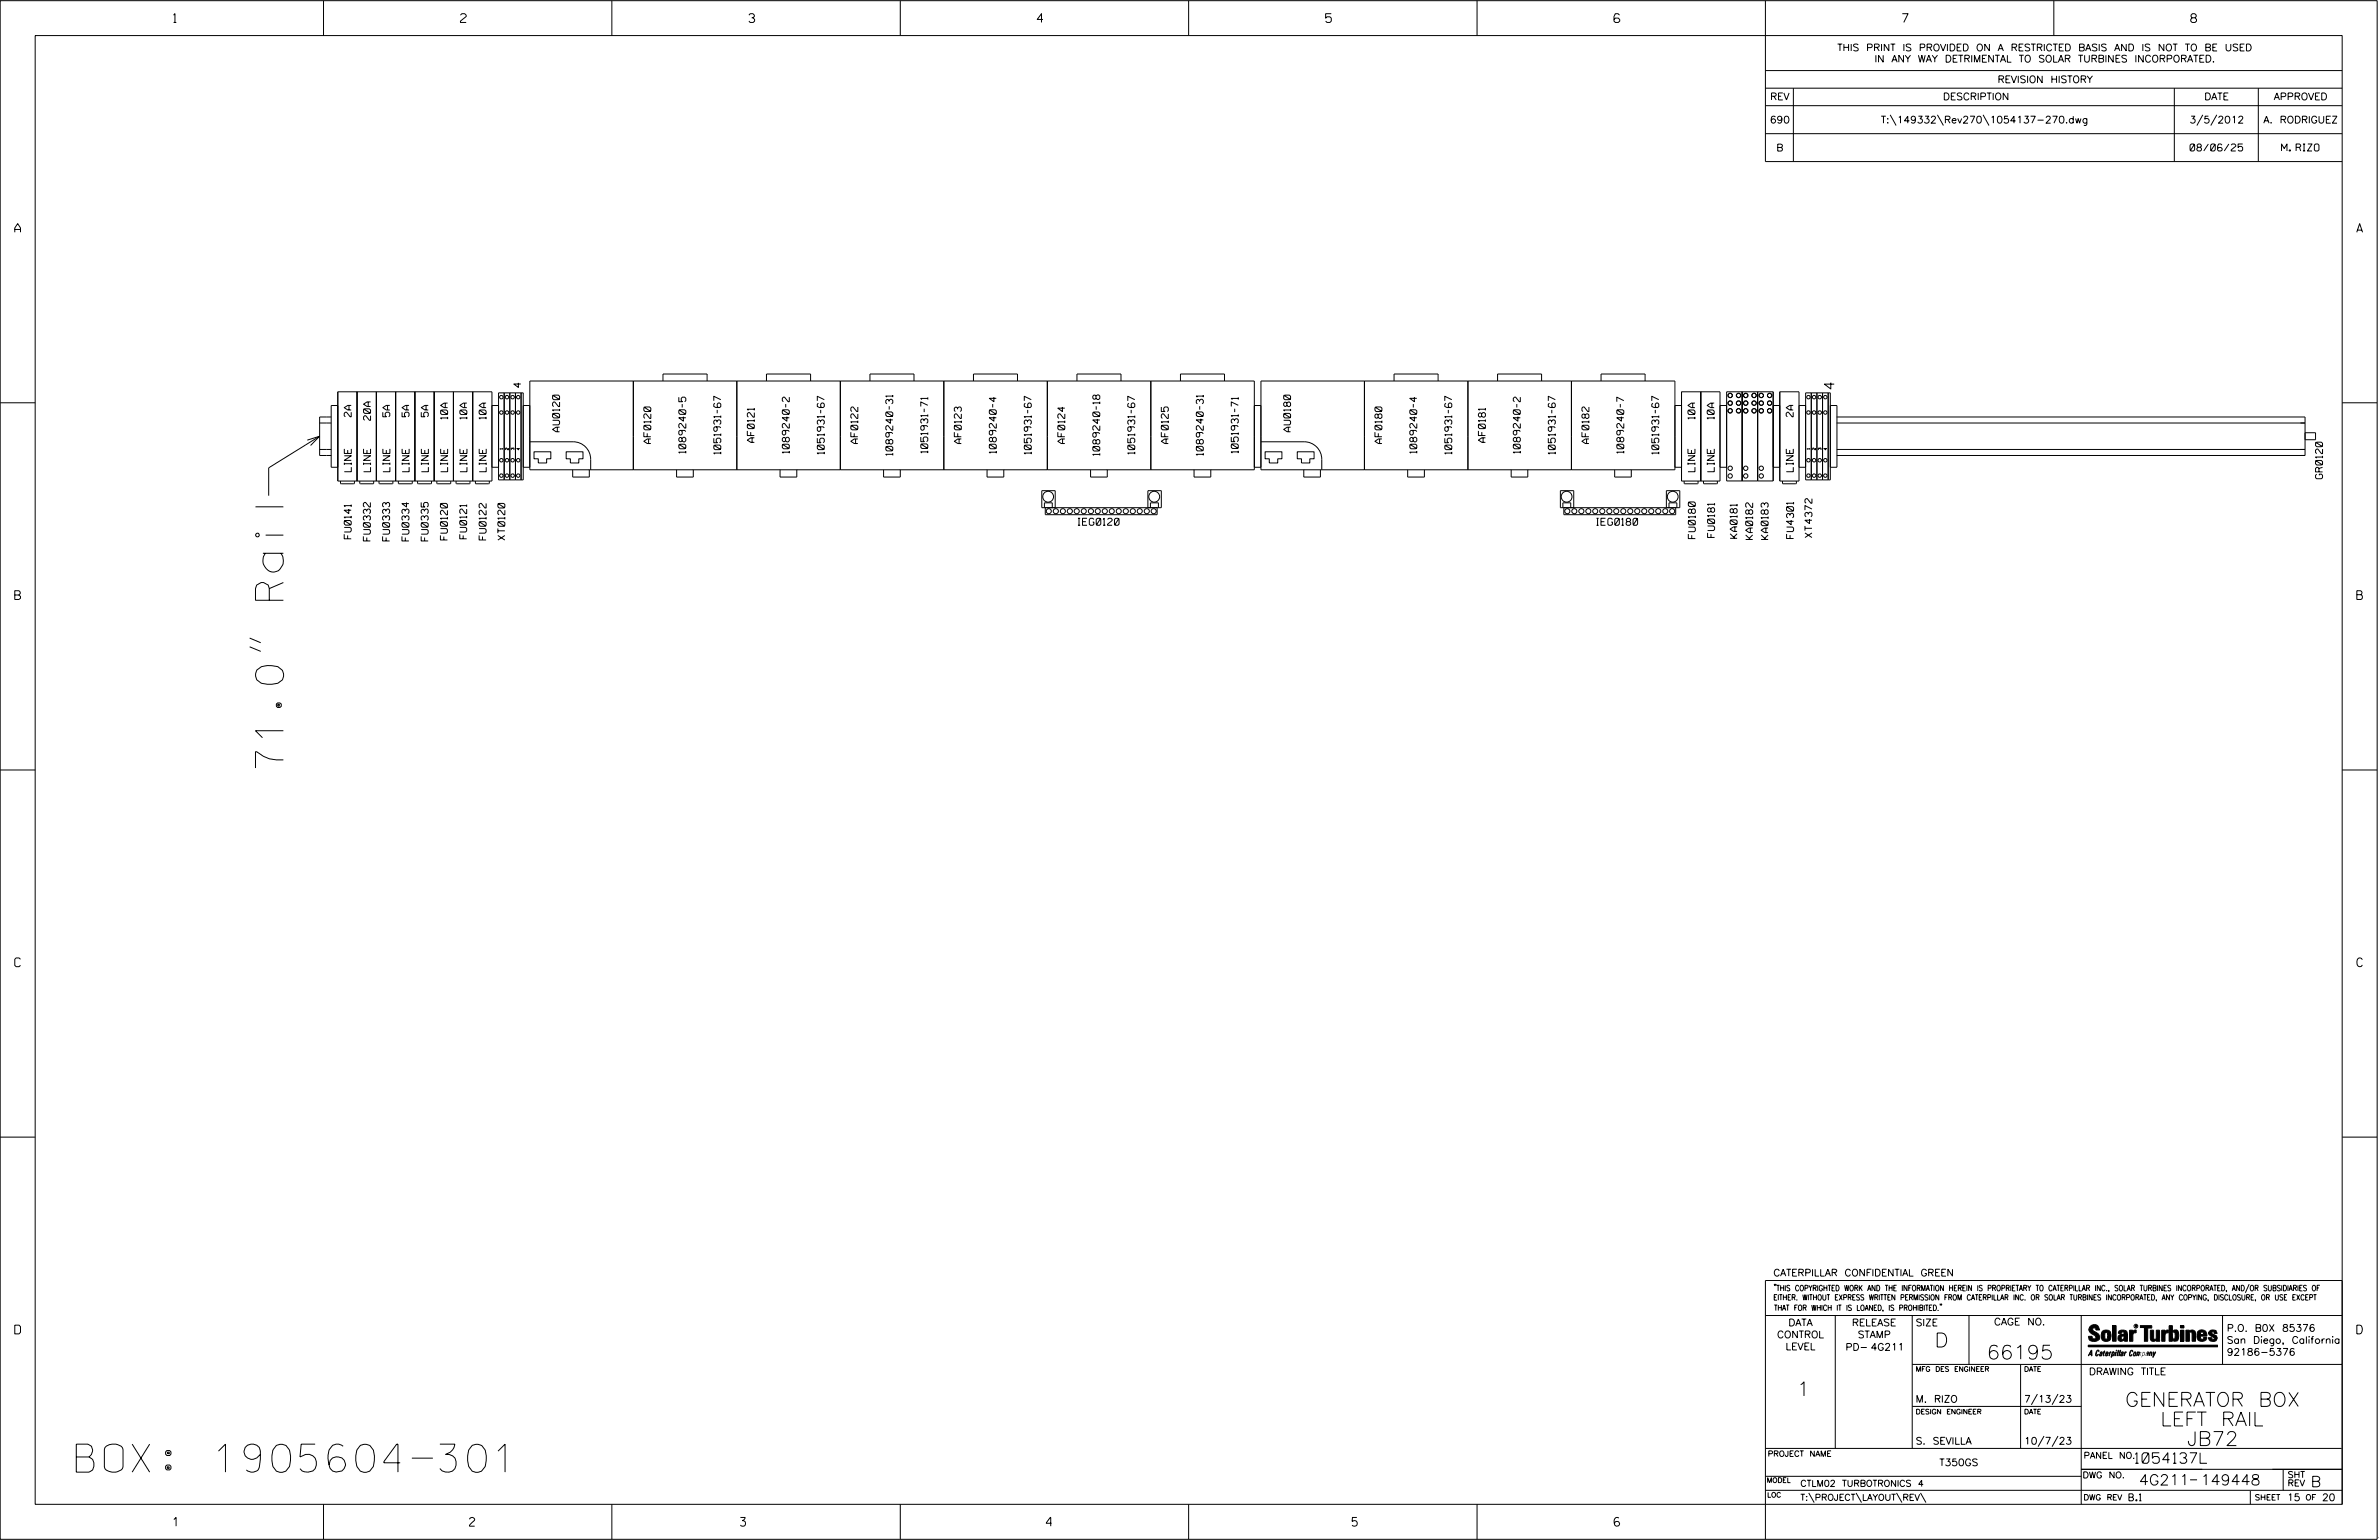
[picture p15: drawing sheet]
<svg xmlns="http://www.w3.org/2000/svg" width="864mm" height="559mm" viewBox="0 0 864 559" stroke-linecap="round" stroke-linejoin="round" font-family="sans-serif">
<defs><g id="words">
<g font-size="10.2">
<text x="102.9" y="278.7" transform="rotate(-90 102.9 278.7)">71.0&quot; Rail</text>
<text x="27.7" y="534.2">BOX: 1905604-301</text>
</g>
<g font-size="5.1">
<text x="702.3" y="488.8">D</text>
<text x="721.2" y="493.2">66195</text>
<text x="652.2" y="506.5">1</text>
<text x="771.5" y="510.3">GENERATOR BOX</text>
<text x="784.3" y="517.4">LEFT RAIL</text>
<text x="793.9" y="524.5">JB72</text>
</g>
<g font-size="3.8">
<text x="775.1" y="531">1054137L</text>
<text x="776.5" y="538.9">4G211</text>
<text x="798.8" y="538.9">149448</text>
<text x="838.8" y="539.5">B</text>
</g>
<text font-size="3.6" x="665.8" y="141.1" transform="rotate(-90 665.8 141.1)">4</text>
<g font-size="3.2">
<text x="63" y="8.2">1</text>
<text x="167.2" y="8.2">2</text>
<text x="271.8" y="8.2">3</text>
<text x="376.5" y="8.2">4</text>
<text x="481.2" y="8.2">5</text>
<text x="690.6" y="8.2">7</text>
<text x="795.3" y="8.2">8</text>
<text x="5.4" y="84.3">A</text>
<text x="855.5" y="84.3">A</text>
<text x="5.4" y="217.5">B</text>
<text x="855.6" y="217.5">B</text>
<text x="5.4" y="350.8">C</text>
<text x="855.6" y="350.8">C</text>
<text x="5.4" y="484">D</text>
<text x="855.6" y="484">D</text>
<text x="62.8" y="553.8">1</text>
<text x="170.4" y="553.8">2</text>
<text x="268.8" y="553.8">3</text>
<text x="379.8" y="553.8">4</text>
<text x="490.8" y="553.8">5</text>
<text x="585.9" y="553.8">6</text>
</g>
<g font-size="2.5">
<text x="666.9" y="18.5">THIS PRINT IS PROVIDED ON A RESTRICTED BASIS AND IS NOT TO BE USED</text>
<text x="680.5" y="22.6">IN ANY WAY DETRIMENTAL TO SOLAR TURBINES INCORPORATED.</text>
<text x="725.1" y="30">REVISION HISTORY</text>
<text x="642.6" y="36.3">REV</text>
<text x="705.3" y="36.3">DESCRIPTION</text>
<text x="800.2" y="36.3">DATE</text>
<text x="825.4" y="36.3">APPROVED</text>
<text x="642.5" y="44.7">690</text>
<text x="682.8" y="44.7">T:\149332\Rev270\1054137-270.dwg</text>
<text x="794.8" y="44.7">3/5/2012</text>
<text x="821.6" y="44.7">A. RODRIGUEZ</text>
<text x="644.8" y="54.8">B</text>
<text x="795" y="54.8">08/06/25</text>
<text x="828.2" y="54.8">M. RIZO</text>
<text x="189" y="140.6" transform="rotate(-90 189 140.6)">4</text>
<text x="127.5" y="151.2" transform="rotate(-90 127.5 151.2)">2A</text>
<text x="134.5" y="152.5" transform="rotate(-90 134.5 152.5)">20A</text>
<text x="141.5" y="151.2" transform="rotate(-90 141.5 151.2)">5A</text>
<text x="148.5" y="151.2" transform="rotate(-90 148.5 151.2)">5A</text>
<text x="155.5" y="151.2" transform="rotate(-90 155.5 151.2)">5A</text>
<text x="162.5" y="152.1" transform="rotate(-90 162.5 152.1)">10A</text>
<text x="169.5" y="152.1" transform="rotate(-90 169.5 152.1)">10A</text>
<text x="176.5" y="152.1" transform="rotate(-90 176.5 152.1)">10A</text>
<text x="615.3" y="152.1" transform="rotate(-90 615.3 152.1)">10A</text>
<text x="622.3" y="152.1" transform="rotate(-90 622.3 152.1)">10A</text>
<text x="651" y="151.2" transform="rotate(-90 651 151.2)">2A</text>
<text x="203.1" y="156.7" transform="rotate(-90 203.1 156.7)">AU0120</text>
<text x="236.3" y="161" transform="rotate(-90 236.3 161)">AF0120</text>
<text x="273.8" y="160.5" transform="rotate(-90 273.8 160.5)">AF0121</text>
<text x="311.4" y="161" transform="rotate(-90 311.4 161)">AF0122</text>
<text x="349" y="161" transform="rotate(-90 349 161)">AF0123</text>
<text x="386.5" y="161" transform="rotate(-90 386.5 161)">AF0124</text>
<text x="424.1" y="161" transform="rotate(-90 424.1 161)">AF0125</text>
<text x="468.5" y="156.7" transform="rotate(-90 468.5 156.7)">AU0180</text>
<text x="501.6" y="161" transform="rotate(-90 501.6 161)">AF0180</text>
<text x="539.2" y="160.5" transform="rotate(-90 539.2 160.5)">AF0181</text>
<text x="576.8" y="161" transform="rotate(-90 576.8 161)">AF0182</text>
<text x="248.9" y="164.5" transform="rotate(-90 248.9 164.5)">1089240-5</text>
<text x="261.6" y="164.8" transform="rotate(-90 261.6 164.8)">1051931-67</text>
<text x="286.5" y="164.5" transform="rotate(-90 286.5 164.5)">1089240-2</text>
<text x="299.2" y="164.8" transform="rotate(-90 299.2 164.8)">1051931-67</text>
<text x="324.1" y="165.2" transform="rotate(-90 324.1 165.2)">1089240-31</text>
<text x="336.8" y="164.4" transform="rotate(-90 336.8 164.4)">1051931-71</text>
<text x="361.7" y="164.5" transform="rotate(-90 361.7 164.5)">1089240-4</text>
<text x="374.4" y="164.8" transform="rotate(-90 374.4 164.8)">1051931-67</text>
<text x="399.2" y="165.3" transform="rotate(-90 399.2 165.3)">1089240-18</text>
<text x="411.9" y="164.8" transform="rotate(-90 411.9 164.8)">1051931-67</text>
<text x="436.8" y="165.2" transform="rotate(-90 436.8 165.2)">1089240-31</text>
<text x="449.5" y="164.4" transform="rotate(-90 449.5 164.4)">1051931-71</text>
<text x="514.3" y="164.5" transform="rotate(-90 514.3 164.5)">1089240-4</text>
<text x="527" y="164.8" transform="rotate(-90 527 164.8)">1051931-67</text>
<text x="551.9" y="164.5" transform="rotate(-90 551.9 164.5)">1089240-2</text>
<text x="564.6" y="164.8" transform="rotate(-90 564.6 164.8)">1051931-67</text>
<text x="589.5" y="164.5" transform="rotate(-90 589.5 164.5)">1089240-7</text>
<text x="602.2" y="164.8" transform="rotate(-90 602.2 164.8)">1051931-67</text>
<text x="127.5" y="171.2" transform="rotate(-90 127.5 171.2)">LINE</text>
<text x="134.5" y="171.2" transform="rotate(-90 134.5 171.2)">LINE</text>
<text x="141.5" y="171.2" transform="rotate(-90 141.5 171.2)">LINE</text>
<text x="148.5" y="171.2" transform="rotate(-90 148.5 171.2)">LINE</text>
<text x="155.5" y="171.2" transform="rotate(-90 155.5 171.2)">LINE</text>
<text x="162.5" y="171.2" transform="rotate(-90 162.5 171.2)">LINE</text>
<text x="169.5" y="171.2" transform="rotate(-90 169.5 171.2)">LINE</text>
<text x="176.5" y="171.2" transform="rotate(-90 176.5 171.2)">LINE</text>
<text x="615.3" y="171.2" transform="rotate(-90 615.3 171.2)">LINE</text>
<text x="622.3" y="171.2" transform="rotate(-90 622.3 171.2)">LINE</text>
<text x="651" y="171.2" transform="rotate(-90 651 171.2)">LINE</text>
<text x="843.1" y="173.7" transform="rotate(-90 843.1 173.7)">GR0120</text>
<text x="391.3" y="190.6">IEG0120</text>
<text x="579.5" y="190.6">IEG0180</text>
<text x="127.5" y="195.5" transform="rotate(-90 127.5 195.5)">FU0141</text>
<text x="134.4" y="196.3" transform="rotate(-90 134.4 196.3)">FU0332</text>
<text x="141.4" y="196.3" transform="rotate(-90 141.4 196.3)">FU0333</text>
<text x="148.4" y="196.3" transform="rotate(-90 148.4 196.3)">FU0334</text>
<text x="155.4" y="196.3" transform="rotate(-90 155.4 196.3)">FU0335</text>
<text x="162.4" y="196" transform="rotate(-90 162.4 196)">FU0120</text>
<text x="169.4" y="195.5" transform="rotate(-90 169.4 195.5)">FU0121</text>
<text x="176.4" y="196" transform="rotate(-90 176.4 196)">FU0122</text>
<text x="183.3" y="196" transform="rotate(-90 183.3 196)">XT0120</text>
<text x="615.4" y="195.4" transform="rotate(-90 615.4 195.4)">FU0180</text>
<text x="622.4" y="195" transform="rotate(-90 622.4 195)">FU0181</text>
<text x="630.6" y="195.3" transform="rotate(-90 630.6 195.3)">KA0181</text>
<text x="636.2" y="195.7" transform="rotate(-90 636.2 195.7)">KA0182</text>
<text x="641.9" y="195.7" transform="rotate(-90 641.9 195.7)">KA0183</text>
<text x="651.1" y="195.4" transform="rotate(-90 651.1 195.4)">FU4301</text>
<text x="657.8" y="195" transform="rotate(-90 657.8 195)">XT4372</text>
<text x="643.8" y="463">CATERPILLAR CONFIDENTIAL GREEN</text>
<text x="645.1" y="485.5">CONTROL</text>
<text x="649.2" y="481.1">DATA</text>
<text x="672.3" y="481.1">RELEASE</text>
<text x="674.4" y="485.5">STAMP</text>
<text x="695.4" y="481.1">SIZE</text>
<text x="723.8" y="480.8">CAGE NO.</text>
<text x="808.4" y="483.1">P.O. B0X 85376</text>
<text x="648.2" y="489.8">LEVEL</text>
<text x="669.9" y="490">PD- 4G211</text>
<text x="808.4" y="487.5">San Diego, California</text>
<text x="808.4" y="491.8">92186-5376</text>
<text x="758.3" y="498.9">DRAWING TITLE</text>
<text x="695.4" y="508.9">M. RIZO</text>
<text x="734.8" y="508.9">7/13/23</text>
<text x="695.4" y="524.1">S. SEVILLA</text>
<text x="734.8" y="524.1">10/7/23</text>
<text x="704" y="531.9">T350GS</text>
<text x="772.8" y="544.6">B.1</text>
<text x="830.2" y="544.6">15</text>
<text x="842.9" y="544.6">20</text>
</g>
<g font-size="2.3">
<text x="756.4" y="529.2">PANEL NO.</text>
<text x="653.5" y="539.4">CTLM02 TURBOTRONICS 4</text>
<text x="756" y="536.3">DWG NO.</text>
<text x="830.4" y="539.3">REV</text>
<text x="830.4" y="536.2">SHT</text>
<text x="653.5" y="544.5">T:\PROJECT\LAYOUT\REV\</text>
</g>
<g font-size="2">
<text x="643.8" y="468.4">&quot;THIS COPYRIGHTED WORK AND THE INFORMATION HEREIN IS PROPRIETARY TO CATERPILLAR INC., SOLAR TURBINES INCORPORATED, AND/OR SUBSIDIARIES OF</text>
<text x="643.8" y="471.8">EITHER. WITHOUT EXPRESS WRITTEN PERMISSION FROM CATERPILLAR INC. OR SOLAR TURBINES INCORPORATED, ANY COPYING, DISCLOSURE, OR USE EXCEPT</text>
<text x="644" y="475.6">THAT FOR WHICH IT IS LOANED, IS PROHIBITED.&quot;</text>
<text x="641.7" y="528.5">PROJECT NAME</text>
<text x="756.3" y="544.3">DWG REV</text>
<text x="818.5" y="544.3">SHEET</text>
<text x="836.9" y="544.3">OF</text>
</g>
<g font-size="1.8">
<text x="695.4" y="497.6">MFG DES ENGINEER</text>
<text x="734.8" y="497.6">DATE</text>
<text x="695.4" y="513.1">DESIGN ENGINEER</text>
<text x="734.8" y="513.1">DATE</text>
<text x="641.3" y="538">MODEL</text>
<text x="641.5" y="543.3">LOC</text>
</g>
<g font-size="1">
<text x="182.5" y="163" transform="rotate(-90 182.5 163)">1</text>
<text x="184.5" y="163.2" transform="rotate(-90 184.5 163.2)">2</text>
<text x="186.6" y="163.2" transform="rotate(-90 186.6 163.2)">3</text>
<text x="188.6" y="163.2" transform="rotate(-90 188.6 163.2)">4</text>
<text x="657" y="163" transform="rotate(-90 657 163)">1</text>
<text x="659" y="163.2" transform="rotate(-90 659 163.2)">2</text>
<text x="661.1" y="163.2" transform="rotate(-90 661.1 163.2)">3</text>
<text x="663.1" y="163.2" transform="rotate(-90 663.1 163.2)">4</text>
</g>
<text font-size=".9" x="775.1" y="481.7">R</text>
</g></defs>
<g fill="none" stroke="#000" stroke-width=".36">
<path d="M.1 .2h862.8v558.4h-862.8zM12.8 12.9h837.4v533h-837.4zM117.4 .2v12.7M222.1 .2v12.7M326.8 .2v12.7M431.5 .2v12.7M536.2 .2v12.7M587.9 5.5l-.5-.5h-1l-.5 1v1.7l.5 .4h1l.6-.4v-.6l-.6-.5h-1l-.5 .5M640.9 .2v58.4h209.3M745.6 .2v12.7M640.9 25.6h209.3M640.9 32h209.3"/>
<path d="M640.9 38.3h209.3M651 32v26.6M789.3 32v26.6M819.8 32v26.6M640.9 48.5h209.3M686.2 41.7l2.1 3.8M703.3 41.7l2.2 3.8M719.9 41.7l2.1 3.8M799.6 41.7l-2.1 3.8M804.7 41.7l-2.2 3.8M192.3 138.3h263v32.2h-263zM229.9 138.3v32.2"/>
<path d="M240.7 138.3v-2.6h16v2.6M267.5 138.3v32.2M278.2 138.3v-2.6h16.1v2.6M305 138.3v32.2M315.8 138.3v-2.6h16v2.6M342.6 138.3v32.2M353.4 138.3v-2.6h16v2.6M380.2 138.3v32.2M390.9 138.3v-2.6h16v2.6M417.8 138.3v32.2M428.5 138.3v-2.6h16v2.6M457.7 138.3h150.3v32.2h-150.3z"/>
<path d="M495.3 138.3v32.2M506.1 138.3v-2.6h15.9v2.6M532.9 138.3v32.2M543.6 138.3v-2.6h16v2.6M570.4 138.3v32.2M581.2 138.3v-2.6h16v2.6M.1 146.2h12.7M111.5 159.7l4.5-1.4-3.3 3.3M116 153.5h4.2M116 158.3l-18.5 11.5v10.1M120.2 151.3h-4.2v14h4.2M122.6 147.1h-2.4v22.4h2.4"/>
<path d="M122.6 142.2h56v32.4h-56zM129.6 142.2v32.4M136.6 142.2v32.4M143.6 142.2v32.4M150.6 142.2v32.4M157.6 142.2v32.4M164.6 142.2v32.4M171.6 142.2v32.4M178.6 147.1h2.4M181 142.6h8.9v31.5h-8.9zM183 142.6v31.5M185.1 142.6v31.5"/>
<path d="M187.1 142.6v31.5M189.2 142.6v31.5M189.9 147.1h2.4M455.3 147.1h2.4M608 147.1h2.4M610.4 142.2h14v32.4h-14zM617.4 142.2v32.4M624.4 147.1h2.4M626.8 142.2h16.9v32.3h-16.9zM632.4 142.2v32.3M638 142.2v32.3M643.7 147.1h2.4"/>
<path d="M646.1 142.2h7v32.4h-7zM653.1 147.1h2.4M655.5 142.6h8.9v31.5h-8.9zM657.5 142.6v31.5M659.6 142.6v31.5M661.6 142.6v31.5M663.6 142.6v31.5M664.4 147.1h2.4v22.4h-2.4M666.8 151.3h170v14h-170M666.8 153.5h170M836.8 157h3.8v2.6h-3.8M850.2 146.2h12.7"/>
<path d="M116 163.1h4.2M123.6 174.6l.2 .9h4.6l.3-.9M130.6 174.6l.2 .9h4.6l.2-.9M137.6 174.6l.2 .9h4.7l.1-.9M144.6 174.6l.2 .9h4.6l.2-.9M151.6 174.6l.2 .9h4.6l.2-.9M158.6 174.6l.2 .9h4.6l.2-.9M165.6 174.6l.2 .9h4.6l.2-.9M172.6 174.6l.2 .9h4.6l.2-.9M178.6 169.5h2.4M189.9 169.5h2.4M192.4 160.3h15.7a6.4 6.4 0 0 1 6.3 6.4v3.8"/>
<path d="M193.9 163.9h6.1v2.6h-1.6v1.5h-3v-1.5h-1.5zM205.5 163.9h6.1v2.6h-1.5v1.5h-3.1v-1.5h-1.5zM207.9 170.5v2.6h6v-2.6M245.6 170.5v2.6h6.1v-2.6M283.2 170.5v2.6h6v-2.6M320.7 170.5v2.6h6.1v-2.6M358.3 170.5v2.6h6.1v-2.6M395.9 170.5v2.6h6.1v-2.6M433.5 170.5v2.6h6v-2.6M455.3 169.5h2.4M457.7 160.3h15.8a6.4 6.4 0 0 1 6.3 6.4v3.8M459.2 163.9h6.1v2.6h-1.5v1.5h-3v-1.5h-1.6z"/>
<path d="M470.9 163.9h6.1v2.6h-1.5v1.5h-3.1v-1.5h-1.5zM473.3 170.5v2.6h6v-2.6M511 170.5v2.6h6.1v-2.6M548.6 170.5v2.6h6v-2.6M586.1 170.5v2.6h6.1v-2.6M608 169.5h2.4M611.4 174.6l.2 .9h4.6l.2-.9M618.4 174.6l.2 .9h4.6l.2-.9M624.4 169.5h2.4M643.7 169.5h2.4M647.1 174.6l.1 .9h4.7l.2-.9M653.1 169.5h2.4"/>
<path d="M666.8 163.1h170M379.1 184.2v-1.7h2.9v1.7M379.4 184.2v2.6h40.7v-2.6M383 184.2v-6.2h-4.8v6.2h43.4v-6.2h-4.9v6.2M417.6 184.2v-1.7h2.9v1.7M567.3 184.2v-1.7h2.9v1.7M567.7 184.2v2.6h40.6v-2.6M571.3 184.2v-6.2h-4.9v6.2h43.4v-6.2h-4.9v6.2M605.9 184.2v-1.7h2.8v1.7M90.6 234.7l4.1 1.7M90.6 231.5l4.1 1.7M.1 279.4h12.7"/>
<path d="M850.2 279.4h12.7M.1 412.6h12.7M850.2 412.6h12.7M640.9 477.3h209.3M644.2 466.1l-.1 .4M644.7 466.1l-.2 .4M666.2 477.3v48.3M694.2 477.3v48.3M704.4 473.3l-.1 .4M704.8 473.3l-.1 .4M714.8 477.3v17.8M755.5 477.3v68.6"/>
<path d="M806.8 477.3v17.8M816.5 466l-1.4 3.1M850.2 464.6h-209.3v94M850.2 464.8v81.1M694.2 495.1h156M733.5 495.1v30.5M758.6 481.4a2.02 2.02 0 0 1 3.1-.1l.5 1.3h-1.3l-.2-.6-.4-.2-.6 .1-.1 .4 .4 .7a2.46 2.46 0 0 1 2.2 2.9 2.83 2.83 0 0 1-3.8 .3l-.3-1.3h1.3l.2 .7 .6 .3 .5-.2 .2-.5-.4-.6-1.9-1.2-.4-.9zM759.2 491.3h-.7l.7-1.2v1.9h.2l-.1-2.1-1.3 2.1 .5-.5h.7M761.3 490l.3-.2 .4 .3-.1 .3-.3-.4-.4 .3-.3 1.6h.4l.4-.5-.3 .6-.4 .1-.3-.4zM762.6 490.6l.5-.1-.1 1.4h-.9a.74 .74 0 0 1 .9-.8l-.3 .7-.5 .1 .2-.5 .6-.2v-.5l-.7 .2zM763 483.2a2.17 2.17 0 0 1 3.1 0l.3 1.4-.3 1.5a2.17 2.17 0 0 1-3.1 0l-.3-1.5zM763.6 490.5l.4-.4 .2 .6h-.3l-.3 .9 .2 .4-.3-.1z"/>
<path d="M764.1 483.7l.5-.4 .4 .3v2.2l-.4 .2-.5-.2zM764.6 491.1l.6 .2v-.7l-.4-.1-.4 .6-.1 .8h.6M764.6 491.1l-.1 .8h.4M764.6 482.6v.8M764.8 490.7l.4 .1v.3h-.6zM765 491.5l-.1 .4zM766 490.5l-.5 1.5zM766 490.8l.4-.3-.4 .4M766.9 481h1.3v5.7h-1.3zM767 490.8l.5 .1-.3 .8-.4 .2zM767.3 490.5h-.5l-.5 2M767.3 490.5a.8 .8 0 0 1 .2 1 .8 .8 0 0 1-.9 .4l-.1 .6"/>
<path d="M767.3 490.5l-.1 .2M768.1 490.5l-.4 1.5zM768.2 489.9h.3l-.1 .2h-.2zM769 489.9l-.5 2.1zM769.7 489.9l-.6 2.1zM770.1 491.4l.5-.3-.5 .8zM770.4 491.9h.1M770.6 491.1l.1-.4-.7 .2 .1-.3 .6-.1 .2 .3-.5 1.1M770.6 491.1a.74 .74 0 0 0-.8 .8h.6M771 484.8h-.7l-.3 .6 .4 .7 .5-.3 .1-2.4h-.8l-.1 .4h-1.2a1.71 1.71 0 0 1 1.8-1.3 1.71 1.71 0 0 1 1.6 1.4v2.8h-1.1l-.1-.6M771 484.2l-1.5 .1a1.41 1.41 0 0 0 0 2.4l.5 .1 1.1-.7M771.2 486.1h-.1"/>
<path d="M771.4 490.5l.1 .3 .4-.3-.9 1.5zM771.5 490.8h.1M773 482.7h1.2v.5l.5-.5 .7-.1v1h-.6l-.5 .4-.1 2.7h-1.2zM773.3 490.3l.6-.4 .4 .2-.1 .4-.3-.4a1.28 1.28 0 0 0-.5 1.8l.6-.4-.1 .4-.8 .1zM774.7 490.8l.5-.3a.88 .88 0 0 1 .2 .9 .88 .88 0 0 1-.7 .7l-.2-.2zM774.8 490.9h.5l-.3 1h-.3l-.2-.2zM775.2 490.5l-.1 .2M776.8 481h4.3v.9h-1.5v4.8h-1.3M776.8 490.6l-.8 .2v-.3l-.4 1.5 .8-1.3v1.3l.3-1.2M779.3 491.1h.4M779.6 490.5h.3l-.3 1.4M779.6 490.7h.2l-.1 .4"/>
<path d="M779.7 491.1l-.1 .4M779.7 491.1l-.4 .2M780.1 492l.4-1.5 .1 .3 .3-.3 .3 .2-.3 1.3v-1.3l-.7 1.3M780.6 482.7h1.2v2.7l.1 .4 .4 .3 .4-.7v-2.7h1.2l.1 4h-1.3v-.5l-1.1 .6-.7-.3-.3-.7zM781.6 492.5l1-2-.8 1.3-.2-1.3-.2 2M784.7 482.7h1.2v.5l.5-.5 .7-.1v1h-.5l-.6 .4-.1 2.7h-1.2zM787.4 481h1.2v2a1.4 1.4 0 0 1 2.2 .2l.1 1.4-.4 1.9-1.5 .1-.4-.5v-1l.5 .9 .5-.3v-2.1l-.5-.4-.5 .7v2.8h-1.2zM791.5 482.7h1.3v4h-1.3zM791.5 481h1.3v.9h-1.3zM793.5 482.7h1.3v.4l.7-.5 1.1 .2 .4 .6v3.3h-1.2l-.3-3.4-.7 .2v3.2h-1.3zM794.8 483.1h.1M797.7 483.2a1.92 1.92 0 0 1 2.4-.5 1.92 1.92 0 0 1 1 2.1h-2.3v.8l.6 .5 .5-.3v-.5h1.2a1.83 1.83 0 0 1-2.1 1.4 1.83 1.83 0 0 1-1.5-2.1z"/>
<path d="M798.8 484.2v.6M799.1 483.4h.6l.2 .8h-1.1zM804.6 482.9a1.84 1.84 0 0 0-2.9 .8 3.3 3.3 0 0 0 2.2 1.9l-.5 .5-.4-.3-.1-.4h-1.2l.1 .6a1.92 1.92 0 0 0 2.9 .4M804.9 483.8h-1.2l-.2-.6-.5 .1-.1 .3 .1 .3 1.8 .9M805.1 488.1h-47.1v.6h47.1M694.2 510.3h61.3M739.6 505.8l-2.2 3.9M747.1 505.8l-2.2 3.9M640.9 525.6h209.2M640.9 535.7h114.6M742 521.1l-2.2 3.8M747.1 521.1l-2.2 3.8"/>
<path d="M755.5 533.2h94.7M795 537h2.6M828.8 533.2v7.6M117.4 545.9v12.7M222.1 545.9v12.7M326.8 545.9v12.7M431.5 545.9v12.7M536.2 545.9v12.7M640.9 540.8h209.3M656.6 541.7l2 3.5M673.8 541.7l1.9 3.5M688.4 541.7l2 3.5"/>
<path d="M697.2 541.7l1.9 3.5M816.9 541v4.9M863.5 558h.1"/>
<circle cx="182" cy="149.7" r=".64"/>
<circle cx="182" cy="144.1" r=".64"/>
<circle cx="184" cy="149.7" r=".64"/>
<circle cx="184" cy="144.1" r=".64"/>
<circle cx="186.1" cy="149.7" r=".64"/>
<circle cx="186.1" cy="144.1" r=".64"/>
<circle cx="188.1" cy="149.7" r=".63"/>
<circle cx="188.1" cy="144.1" r=".63"/>
<circle cx="628.1" cy="149.1" r=".79"/>
<circle cx="628.1" cy="146.3" r=".79"/>
<circle cx="628.1" cy="143.5" r=".79"/>
<circle cx="631.1" cy="149.1" r=".81"/>
<circle cx="631.1" cy="146.3" r=".81"/>
<circle cx="631.1" cy="143.5" r=".81"/>
<circle cx="633.7" cy="146.3" r=".79"/>
<circle cx="633.7" cy="143.5" r=".79"/>
<circle cx="633.7" cy="149.1" r=".79"/>
<circle cx="636.7" cy="146.3" r=".79"/>
<circle cx="636.7" cy="143.5" r=".79"/>
<circle cx="636.7" cy="149.1" r=".79"/>
<circle cx="639.4" cy="143.5" r=".8"/>
<circle cx="639.4" cy="149.1" r=".8"/>
<circle cx="639.4" cy="146.3" r=".8"/>
<circle cx="642.4" cy="149.1" r=".8"/>
<circle cx="642.4" cy="143.5" r=".8"/>
<circle cx="642.4" cy="146.3" r=".8"/>
<circle cx="656.5" cy="144.1" r=".64"/>
<circle cx="656.5" cy="149.7" r=".64"/>
<circle cx="658.5" cy="149.7" r=".64"/>
<circle cx="658.5" cy="144.1" r=".64"/>
<circle cx="660.6" cy="144.1" r=".64"/>
<circle cx="660.6" cy="149.7" r=".64"/>
<circle cx="662.6" cy="144.1" r=".63"/>
<circle cx="662.6" cy="149.7" r=".63"/>
<circle cx="182" cy="167" r=".64"/>
<circle cx="182" cy="172.6" r=".64"/>
<circle cx="184" cy="167" r=".64"/>
<circle cx="184" cy="172.6" r=".64"/>
<circle cx="186.1" cy="167" r=".64"/>
<circle cx="186.1" cy="172.6" r=".64"/>
<circle cx="188.1" cy="167" r=".63"/>
<circle cx="188.1" cy="172.6" r=".63"/>
<circle cx="628.1" cy="172.7" r=".79"/>
<circle cx="628.1" cy="169.9" r=".79"/>
<circle cx="633.7" cy="172.7" r=".79"/>
<circle cx="633.7" cy="169.9" r=".79"/>
<circle cx="639.4" cy="172.7" r=".8"/>
<circle cx="639.4" cy="169.9" r=".8"/>
<circle cx="656.5" cy="172.6" r=".64"/>
<circle cx="656.5" cy="167" r=".64"/>
<circle cx="658.5" cy="167" r=".64"/>
<circle cx="658.5" cy="172.6" r=".64"/>
<circle cx="660.6" cy="167" r=".64"/>
<circle cx="660.6" cy="172.6" r=".64"/>
<circle cx="662.6" cy="167" r=".63"/>
<circle cx="662.6" cy="172.6" r=".63"/>
<circle cx="380.5" cy="180.2" r="1.97"/>
<circle cx="380.7" cy="185.5" r=".92"/>
<circle cx="383.3" cy="185.5" r=".93"/>
<circle cx="385.8" cy="185.5" r=".92"/>
<circle cx="388.4" cy="185.5" r=".93"/>
<circle cx="390.9" cy="185.5" r=".93"/>
<circle cx="393.4" cy="185.5" r=".92"/>
<circle cx="396" cy="185.5" r=".93"/>
<circle cx="398.5" cy="185.5" r=".92"/>
<circle cx="401.1" cy="185.5" r=".93"/>
<circle cx="403.6" cy="185.5" r=".92"/>
<circle cx="406.1" cy="185.5" r=".92"/>
<circle cx="408.7" cy="185.5" r=".93"/>
<circle cx="411.2" cy="185.5" r=".93"/>
<circle cx="413.7" cy="185.5" r=".92"/>
<circle cx="416.3" cy="185.5" r=".93"/>
<circle cx="418.8" cy="185.5" r=".93"/>
<circle cx="419" cy="180.2" r="1.97"/>
<circle cx="568.7" cy="180.2" r="1.96"/>
<circle cx="568.9" cy="185.5" r=".93"/>
<circle cx="571.5" cy="185.5" r=".92"/>
<circle cx="574.1" cy="185.5" r=".93"/>
<circle cx="576.6" cy="185.5" r=".92"/>
<circle cx="579.1" cy="185.5" r=".92"/>
<circle cx="581.7" cy="185.5" r=".93"/>
<circle cx="584.2" cy="185.5" r=".93"/>
<circle cx="586.7" cy="185.5" r=".93"/>
<circle cx="589.3" cy="185.5" r=".92"/>
<circle cx="591.8" cy="185.5" r=".93"/>
<circle cx="594.3" cy="185.5" r=".93"/>
<circle cx="596.9" cy="185.5" r=".93"/>
<circle cx="599.4" cy="185.5" r=".93"/>
<circle cx="602" cy="185.5" r=".93"/>
<circle cx="604.5" cy="185.5" r=".92"/>
<circle cx="607" cy="185.5" r=".93"/>
<circle cx="607.2" cy="180.2" r="1.97"/>
<circle cx="775.4" cy="481.2" r=".69"/>
</g>
<g fill="#000">
<path d="M768.1 490.5l-.4 1.5zM768.2 489.9h.3l-.1 .2h-.2zM769 489.9l-.5 2.1zM769.7 489.9l-.6 2.1zM791.5 481h1.3v.9h-1.3zM791.5 482.7h1.3v4h-1.3zM758 488.1h47.1v.6h-47.1z"/>
<path d="M759.2 489.9l-1.2 2.1 .5-.5h.7v.5h.2zM759.2 490.1v1.2h-.7z" fill-rule="evenodd"/>
<path d="M758.6 481.4a2.02 2.02 0 0 1 3.1-.1l.5 1.3h-1.3l-.2-.6-.4-.2-.6 .1-.1 .4 .4 .7a2.46 2.46 0 0 1 2.2 2.9 2.83 2.83 0 0 1-3.8 .3l-.3-1.3h1.3l.2 .7 .6 .3 .5-.2 .2-.5-.4-.6-1.9-1.2-.4-.9z" fill-rule="evenodd"/>
<path d="M761.3 490l.3-.2 .4 .3-.1 .3-.3-.4-.4 .3-.3 1.6h.4l.4-.5-.3 .6-.4 .1-.3-.4z" fill-rule="evenodd"/>
<path d="M762.6 490.6l.5-.1-.1 1.4h-.9a.74 .74 0 0 1 .9-.8l-.6 .3-.2 .5 .5-.1 .3-.6v-.5l-.7 .2z" fill-rule="evenodd"/>
<path d="M763.6 490.5l.4-.4 .2 .6h-.3l-.3 .9 .2 .4-.3-.1z" fill-rule="evenodd"/>
<path d="M764.8 490.5l.5 .3-.1 .5h-.6l.6-.2v-.3l-.4-.1-.3 1.2h.4l.3-.4-.6 .6-.3-.2v-.4z" fill-rule="evenodd"/>
<path d="M763 483.2a2.17 2.17 0 0 1 3.1 0l.3 1.4-.3 1.5a2.17 2.17 0 0 1-3.1 0l-.3-1.5zM764.1 483.7v2.1l.5 .2 .4-.2v-2.2l-.4-.3z" fill-rule="evenodd"/>
<path d="M766 490.5v.3l.4-.1-.4 .2-.5 1.1z" fill-rule="evenodd"/>
<path d="M766.8 490.5l-.5 2 .3-.6a.71 .71 0 0 0 .9-.5 .71 .71 0 0 0-.4-.9zM767 490.8l.5 .1-.3 .8-.4 .2z" fill-rule="evenodd"/>
<path d="M766.9 481h1.3v5.7h-1.3z" fill-rule="evenodd"/>
<path d="M770.1 490.6l.6-.1 .2 .3-.4 1.2-.5 .1-.2-.5 .3-.5h.5l-.7 .5v.3l.4-.1 .4-.9-.5-.2-.2 .2z" fill-rule="evenodd"/>
<path d="M769.4 482.8l-.5 1h1.2l.1-.4h.8v.8l-1.5 .1a1.41 1.41 0 0 0 0 2.4l.5 .1 1.1-.7 .1 .6h1.1v-2.8a1.79 1.79 0 0 0-2.4-1.2zM770.3 484.8h.7l-.1 1-.5 .3-.4-.7z" fill-rule="evenodd"/>
<path d="M771.4 490.5l.1 .3 .4-.3-.9 1.5z" fill-rule="evenodd"/>
<path d="M773 482.7h1.2v.5l.5-.5 .7-.1v1h-.6l-.5 .4-.1 2.7h-1.2z" fill-rule="evenodd"/>
<path d="M773.3 490.3l.6-.4 .4 .2-.1 .4-.3-.4a1.28 1.28 0 0 0-.5 1.8l.6-.4-.3 .5h-.6z" fill-rule="evenodd"/>
<path d="M774.7 490.8l-.2 1.1h.7a.96 .96 0 0 0 0-1.4zM774.8 490.9h.5l-.1 .6-.5 .4-.2-.2z" fill-rule="evenodd"/>
<path d="M776 490.5v.3l.4-.3 .2 .3 .7-.2-.3 1.4v-1.3l-.6 1.3v-1.3l-.8 1.3z" fill-rule="evenodd"/>
<path d="M776.8 481h4.3v.9h-1.5v4.8h-1.3v-4.8h-1.5z" fill-rule="evenodd"/>
<path d="M777.9 490.5l-.5 2 .3-.6a.71 .71 0 0 0 .9-.5 .71 .71 0 0 0-.4-.9zM778.1 490.8l.3-.1 .1 .4-.5 .8-.2-.5z" fill-rule="evenodd"/>
<path d="M779.3 490.6l.6-.1-.3 1.5-.7-.1a.67 .67 0 0 1 .8-.8l-.6 .3-.1 .5 .4-.1 .4-.9-.4-.2-.3 .2z" fill-rule="evenodd"/>
<path d="M780.5 490.5l.1 .3 .3-.3 .3 .2-.3 1.3v-1.3l-.8 1.3z" fill-rule="evenodd"/>
<path d="M780.6 482.7h1.2v2.7l.1 .4 .4 .3 .4-.7v-2.7h1.2l.1 4h-1.3v-.5l-1.1 .6-.7-.3-.3-.7z" fill-rule="evenodd"/>
<path d="M781.6 490.5l.2 1.3 .8-1.3-1.2 2z" fill-rule="evenodd"/>
<path d="M784.7 482.7h1.2v.5l.5-.5 .7-.1v1h-.5l-.6 .4-.1 2.7h-1.2z" fill-rule="evenodd"/>
<path d="M787.4 481h1.2v2a1.4 1.4 0 0 1 2.2 .2l.1 1.4-.4 1.9-1.5 .1-.4-.5v-1l.5 .9 .5-.3v-2.1l-.5-.4-.5 .7v2.8h-1.2z" fill-rule="evenodd"/>
<path d="M793.5 482.7h1.3v.4a1.29 1.29 0 0 1 2.2 .3v3.3h-1.2l-.3-3.4-.7 .2v3.2h-1.3z" fill-rule="evenodd"/>
<path d="M797.7 483.2a1.92 1.92 0 0 1 2.4-.5 1.92 1.92 0 0 1 1 2.1h-2.3v.8l.6 .5 .5-.3v-.5h1.2a1.83 1.83 0 0 1-2.1 1.4 1.83 1.83 0 0 1-1.5-2.1zM799.1 483.4l-.3 .8h1.1l-.2-.8z" fill-rule="evenodd"/>
<path d="M801.9 483.2a1.94 1.94 0 0 1 3 .1v.5h-1.2l-.2-.6-.5 .1-.1 .3 .1 .3 1.8 .9a1.2 1.2 0 0 1 .1 1.3 1.2 1.2 0 0 1-1.2 .7l-1.6-.4-.4-1h1.2l.1 .4 .4 .3 .5-.5a3.3 3.3 0 0 1-2.2-1.9z" fill-rule="evenodd"/>
<circle cx="761.4" cy="492" r=".07"/>
<circle cx="762.2" cy="485.1" r=".07"/>
<circle cx="769.3" cy="492" r=".07"/>
<circle cx="773.1" cy="486.7" r=".07"/>
<circle cx="791.5" cy="486.7" r=".07"/>
<circle cx="791.5" cy="481" r=".07"/>
<circle cx="794.8" cy="486.7" r=".07"/>
</g>
<use href="#words"/>
</svg>
